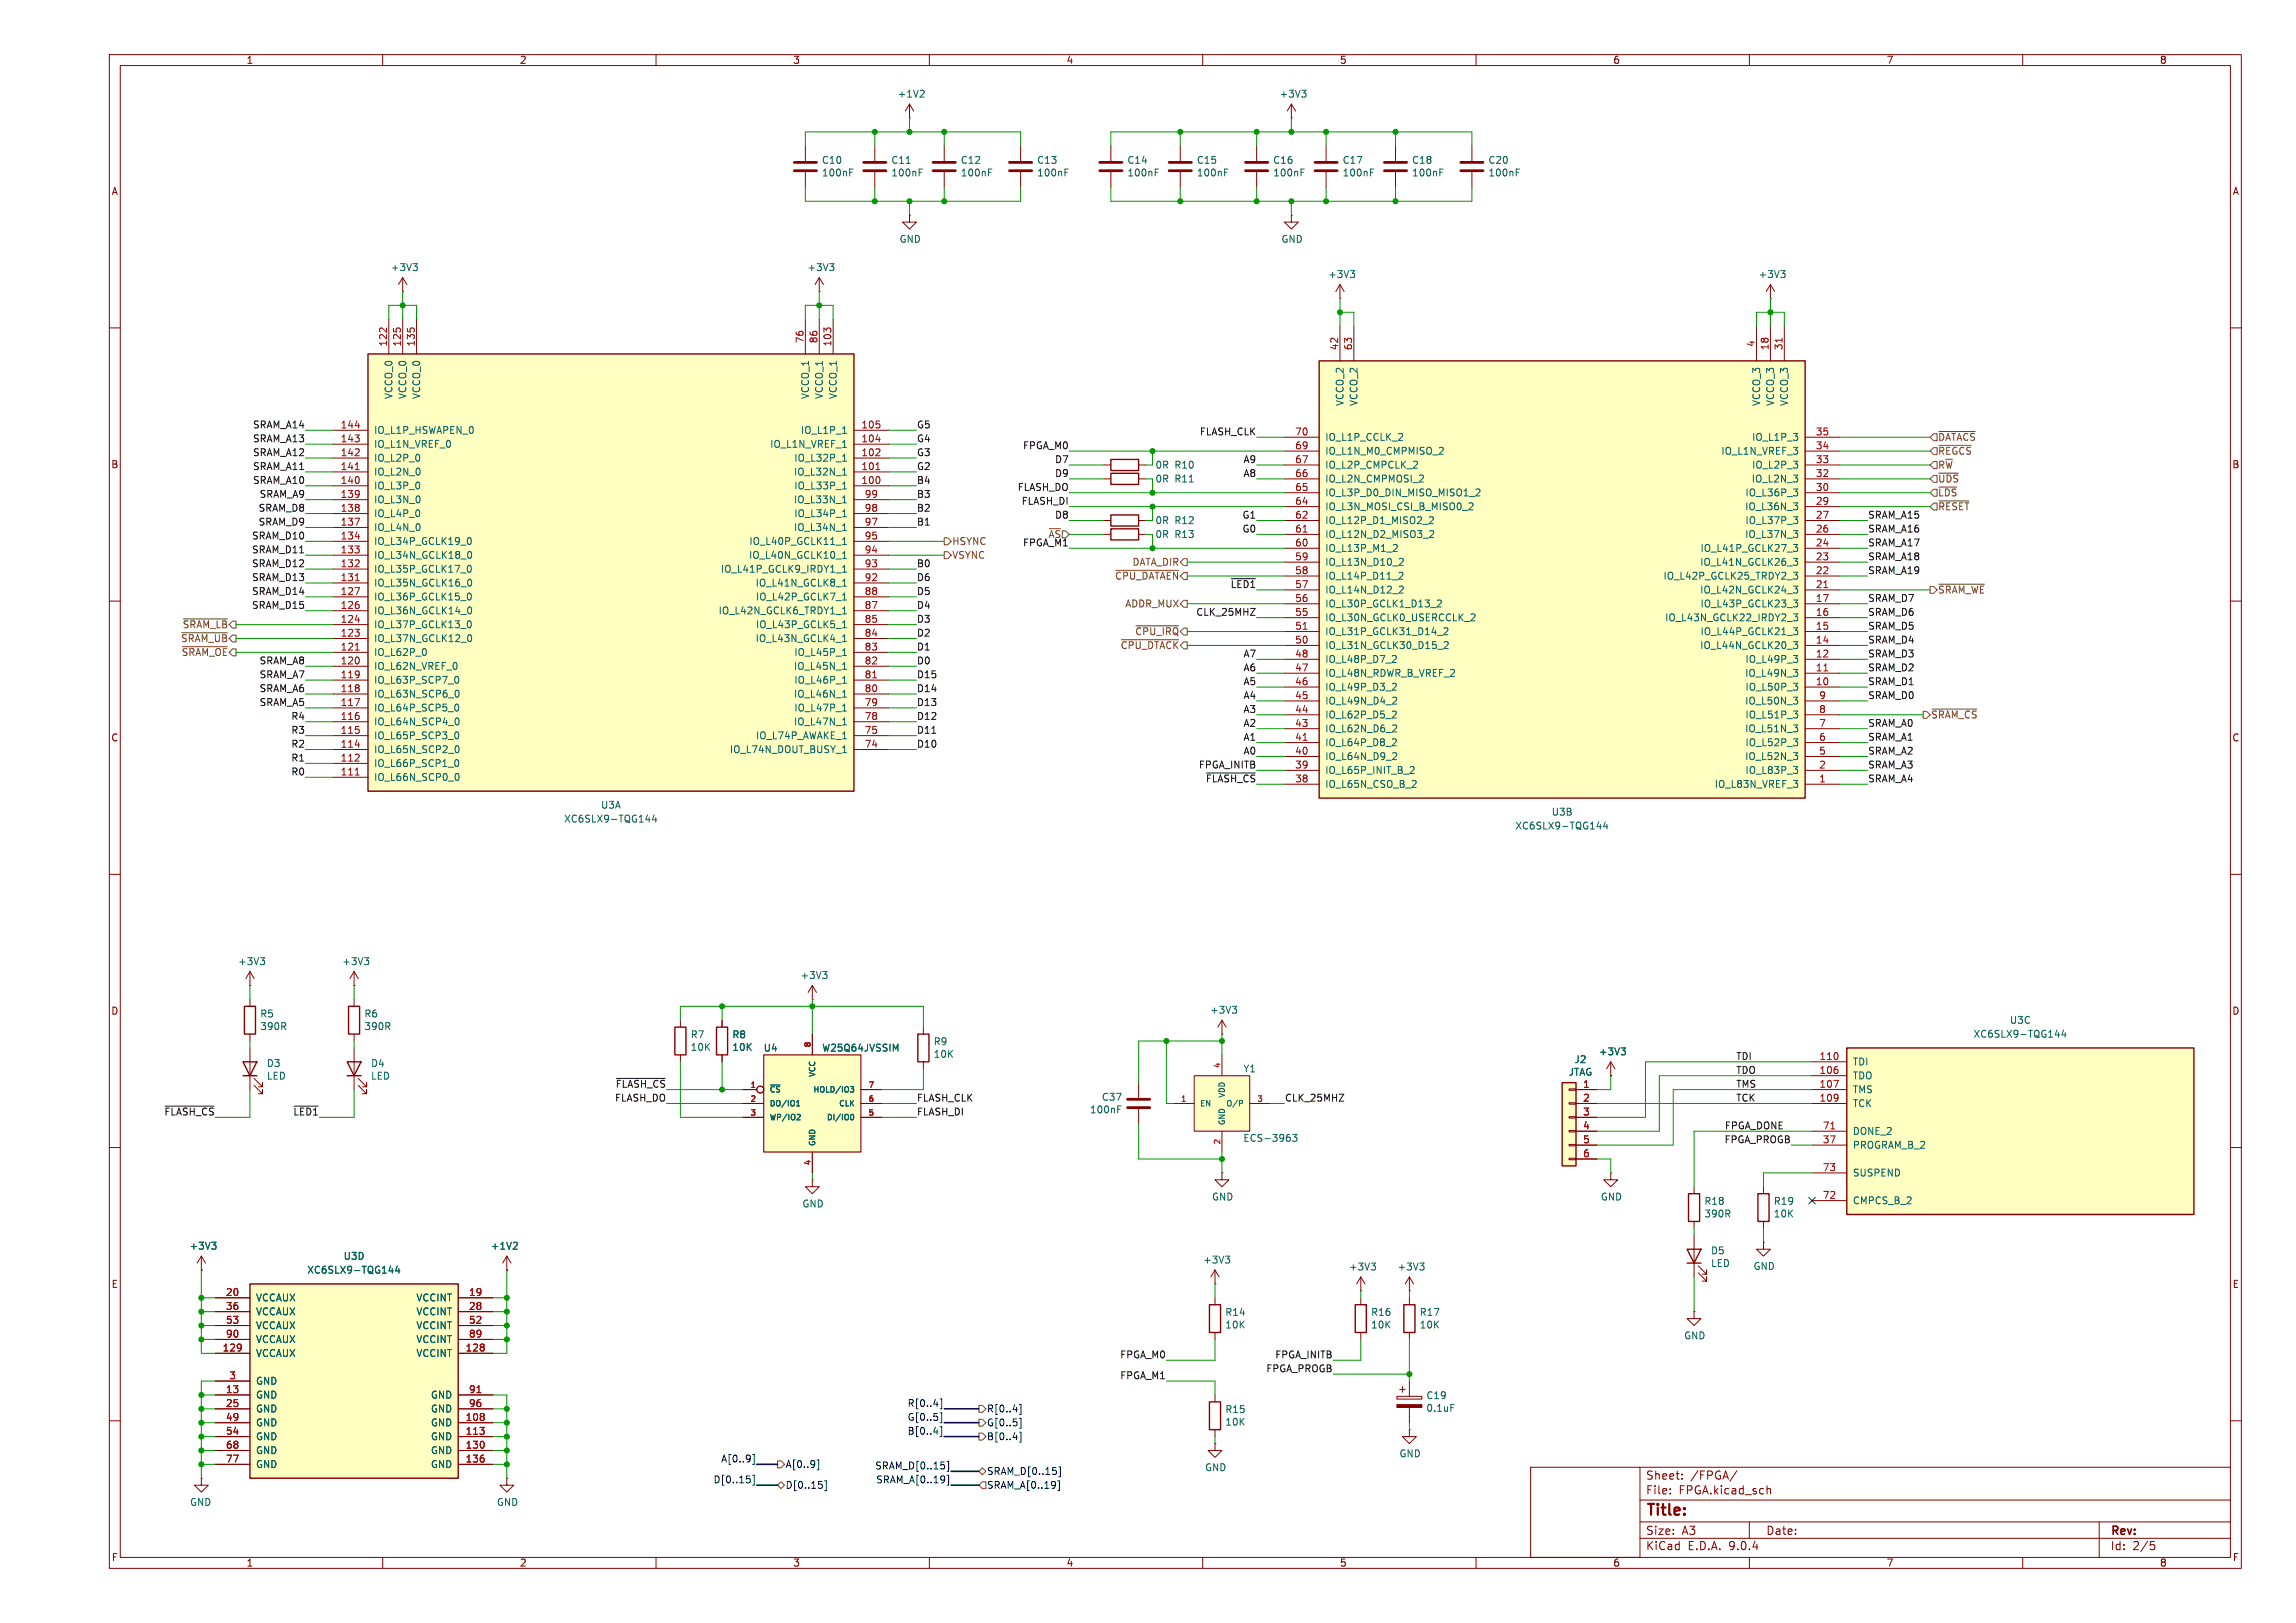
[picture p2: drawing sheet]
<svg xmlns="http://www.w3.org/2000/svg" width="420mm" height="297mm" viewBox="0 0 420 297" stroke-linecap="round" stroke-linejoin="round" font-family="sans-serif">
<defs><g id="words">
<text font-size="2.8" fill="#840000" x="301" y="277.9">Title:</text>
<g font-size="2.1" fill="#840000">
<text x="301" y="273.7">File:</text>
<text x="301" y="271">Sheet:</text>
<text x="307.1" y="273.7">FPGA.kicad_sch</text>
<text x="309.2" y="271">/FPGA/</text>
<text x="301" y="281.1">Size:</text>
<text x="307.6" y="281.1">A3</text>
<text x="323" y="281.1">Date:</text>
<text x="386" y="281.3">Rev:</text>
<text x="301" y="283.9">KiCad</text>
<text x="308.7" y="283.9">E.D.A.</text>
<text x="316.3" y="283.9">9.0.4</text>
<text x="386" y="283.9">Id:</text>
<text x="390.1" y="283.9">2/5</text>
</g>
<g font-size="1.8" fill="#840000">
<text x="45" y="11.9">1</text>
<text x="95" y="11.9">2</text>
<text x="145" y="11.9">3</text>
<text x="195" y="11.9">4</text>
<text x="245" y="11.9">5</text>
<text x="295" y="11.9">6</text>
<text x="345" y="11.9">7</text>
<text x="395" y="11.9">8</text>
<text x="20.3" y="35.9">A</text>
<text x="408.3" y="35.9">A</text>
<text x="20.3" y="85.9">B</text>
<text x="408.2" y="85.9">B</text>
<text x="20.3" y="135.9">C</text>
<text x="408.2" y="135.9">C</text>
<text x="20.3" y="185.9">D</text>
<text x="408.2" y="185.9">D</text>
<text x="20.3" y="235.9">E</text>
<text x="408.3" y="235.9">E</text>
<text x="20.3" y="285.9">F</text>
<text x="45" y="286.9">1</text>
<text x="95" y="286.9">2</text>
<text x="145" y="286.9">3</text>
<text x="195" y="286.9">4</text>
<text x="245" y="286.9">5</text>
<text x="295" y="286.9">6</text>
<text x="345" y="286.9">7</text>
<text x="395" y="286.9">8</text>
<text x="408.3" y="285.9">F</text>
</g>
<g font-size="1.8" fill="#006464">
<text x="164.1" y="18.1">+1V2</text>
<text x="234" y="18.1">+3V3</text>
<text x="150.3" y="32.5">100nF</text>
<text x="150.3" y="30.2">C10</text>
<text x="163" y="32.5">100nF</text>
<text x="163" y="30.2">C11</text>
<text x="175.7" y="32.5">100nF</text>
<text x="175.7" y="30.2">C12</text>
<text x="189.6" y="32.5">100nF</text>
<text x="189.6" y="30.2">C13</text>
<text x="206.1" y="32.5">100nF</text>
<text x="206.1" y="30.2">C14</text>
<text x="218.8" y="32.5">100nF</text>
<text x="218.8" y="30.2">C15</text>
<text x="232.8" y="32.5">100nF</text>
<text x="232.8" y="30.2">C16</text>
<text x="245.5" y="32.5">100nF</text>
<text x="245.5" y="30.2">C17</text>
<text x="258.2" y="32.5">100nF</text>
<text x="258.2" y="30.2">C18</text>
<text x="272.2" y="32.5">100nF</text>
<text x="272.2" y="30.2">C20</text>
<text x="164.5" y="44.6">GND</text>
<text x="234.3" y="44.6">GND</text>
<text x="71.4" y="49.8">+3V3</text>
<text x="147.6" y="49.8">+3V3</text>
<text x="242.8" y="51.1">+3V3</text>
<text x="321.6" y="51.1">+3V3</text>
<text x="72" y="73.1" transform="rotate(-90 72 73.1)">VCCO_0</text>
<text x="74.5" y="73.1" transform="rotate(-90 74.5 73.1)">VCCO_0</text>
<text x="77.1" y="73.1" transform="rotate(-90 77.1 73.1)">VCCO_0</text>
<text x="148.2" y="73.1" transform="rotate(-90 148.2 73.1)">VCCO_1</text>
<text x="150.7" y="73.1" transform="rotate(-90 150.7 73.1)">VCCO_1</text>
<text x="153.3" y="73.1" transform="rotate(-90 153.3 73.1)">VCCO_1</text>
<text x="246" y="74.4" transform="rotate(-90 246 74.4)">VCCO_2</text>
<text x="248.5" y="74.4" transform="rotate(-90 248.5 74.4)">VCCO_2</text>
<text x="322.2" y="74.4" transform="rotate(-90 322.2 74.4)">VCCO_3</text>
<text x="324.7" y="74.4" transform="rotate(-90 324.7 74.4)">VCCO_3</text>
<text x="327.3" y="74.4" transform="rotate(-90 327.3 74.4)">VCCO_3</text>
<text x="68.3" y="79.6">IO_L1P_HSWAPEN_0</text>
<text x="68.3" y="82.1">IO_L1N_VREF_0</text>
<text x="140.8" y="82.1">IO_L1N_VREF_1</text>
<text x="146.4" y="79.6">IO_L1P_1</text>
<text x="242.3" y="80.9">IO_L1P_CCLK_2</text>
<text x="242.3" y="83.4">IO_L1N_M0_CMPMISO_2</text>
<text x="314.8" y="83.4">IO_L1N_VREF_3</text>
<text x="320.4" y="80.9">IO_L1P_3</text>
<text x="68.3" y="84.7">IO_L2P_0</text>
<text x="68.3" y="87.2">IO_L2N_0</text>
<text x="68.3" y="89.8">IO_L3P_0</text>
<text x="145.1" y="87.2">IO_L32N_1</text>
<text x="145.2" y="84.7">IO_L32P_1</text>
<text x="145.2" y="89.8">IO_L33P_1</text>
<text x="211.3" y="86">0R R10</text>
<text x="211.3" y="88.5">0R R11</text>
<text x="242.3" y="86">IO_L2P_CMPCLK_2</text>
<text x="242.3" y="88.5">IO_L2N_CMPMOSI_2</text>
<text x="320.3" y="88.5">IO_L2N_3</text>
<text x="320.4" y="86">IO_L2P_3</text>
<text x="68.3" y="92.3">IO_L3N_0</text>
<text x="68.3" y="94.8">IO_L4P_0</text>
<text x="145.1" y="92.3">IO_L33N_1</text>
<text x="145.2" y="94.8">IO_L34P_1</text>
<text x="242.3" y="91">IO_L3P_D0_DIN_MISO_MISO1_2</text>
<text x="242.3" y="93.6">IO_L3N_MOSI_CSI_B_MISO0_2</text>
<text x="319.1" y="93.6">IO_L36N_3</text>
<text x="319.2" y="91">IO_L36P_3</text>
<text x="68.3" y="97.4">IO_L4N_0</text>
<text x="68.3" y="99.9">IO_L34P_GCLK19_0</text>
<text x="137" y="99.9">IO_L40P_GCLK11_1</text>
<text x="145.1" y="97.4">IO_L34N_1</text>
<text x="211.3" y="98.7">0R R13</text>
<text x="211.3" y="96.1">0R R12</text>
<text x="242.3" y="96.1">IO_L12P_D1_MISO2_2</text>
<text x="242.3" y="98.7">IO_L12N_D2_MISO3_2</text>
<text x="242.3" y="101.2">IO_L13P_M1_2</text>
<text x="311" y="101.2">IO_L41P_GCLK27_3</text>
<text x="319.1" y="98.7">IO_L37N_3</text>
<text x="319.2" y="96.1">IO_L37P_3</text>
<text x="68.3" y="102.5">IO_L34N_GCLK18_0</text>
<text x="68.3" y="105">IO_L35P_GCLK17_0</text>
<text x="68.3" y="107.5">IO_L35N_GCLK16_0</text>
<text x="131.8" y="105">IO_L41P_GCLK9_IRDY1_1</text>
<text x="136.9" y="102.5">IO_L40N_GCLK10_1</text>
<text x="138.1" y="107.5">IO_L41N_GCLK8_1</text>
<text x="242.3" y="103.7">IO_L13N_D10_2</text>
<text x="242.3" y="106.3">IO_L14P_D11_2</text>
<text x="304.2" y="106.3">IO_L42P_GCLK25_TRDY2_3</text>
<text x="310.9" y="103.7">IO_L41N_GCLK26_3</text>
<text x="68.3" y="110.1">IO_L36P_GCLK15_0</text>
<text x="68.3" y="112.6">IO_L36N_GCLK14_0</text>
<text x="131.3" y="112.6">IO_L42N_GCLK6_TRDY1_1</text>
<text x="138.2" y="110.1">IO_L42P_GCLK7_1</text>
<text x="242.3" y="108.8">IO_L14N_D12_2</text>
<text x="242.3" y="111.4">IO_L30P_GCLK1_D13_2</text>
<text x="242.3" y="113.9">IO_L30N_GCLK0_USERCCLK_2</text>
<text x="304.5" y="113.9">IO_L43N_GCLK22_IRDY2_3</text>
<text x="310.9" y="108.8">IO_L42N_GCLK24_3</text>
<text x="311" y="111.4">IO_L43P_GCLK23_3</text>
<text x="68.3" y="115.2">IO_L37P_GCLK13_0</text>
<text x="68.3" y="117.7">IO_L37N_GCLK12_0</text>
<text x="138.1" y="117.7">IO_L43N_GCLK4_1</text>
<text x="138.2" y="115.2">IO_L43P_GCLK5_1</text>
<text x="242.3" y="116.4">IO_L31P_GCLK31_D14_2</text>
<text x="242.3" y="119">IO_L31N_GCLK30_D15_2</text>
<text x="310.9" y="119">IO_L44N_GCLK20_3</text>
<text x="311" y="116.4">IO_L44P_GCLK21_3</text>
<text x="68.3" y="120.2">IO_L62P_0</text>
<text x="68.3" y="122.8">IO_L62N_VREF_0</text>
<text x="68.3" y="125.3">IO_L63P_SCP7_0</text>
<text x="145.1" y="122.8">IO_L45N_1</text>
<text x="145.2" y="120.2">IO_L45P_1</text>
<text x="145.2" y="125.3">IO_L46P_1</text>
<text x="242.3" y="121.5">IO_L48P_D7_2</text>
<text x="242.3" y="124.1">IO_L48N_RDWR_B_VREF_2</text>
<text x="319.1" y="124.1">IO_L49N_3</text>
<text x="319.2" y="121.5">IO_L49P_3</text>
<text x="68.3" y="127.9">IO_L63N_SCP6_0</text>
<text x="68.3" y="130.4">IO_L64P_SCP5_0</text>
<text x="145.1" y="127.9">IO_L46N_1</text>
<text x="145.2" y="130.4">IO_L47P_1</text>
<text x="242.3" y="126.6">IO_L49P_D3_2</text>
<text x="242.3" y="129.1">IO_L49N_D4_2</text>
<text x="242.3" y="131.7">IO_L62P_D5_2</text>
<text x="319.1" y="129.1">IO_L50N_3</text>
<text x="319.2" y="126.6">IO_L50P_3</text>
<text x="319.2" y="131.7">IO_L51P_3</text>
<text x="68.3" y="132.9">IO_L64N_SCP4_0</text>
<text x="68.3" y="135.5">IO_L65P_SCP3_0</text>
<text x="138.2" y="135.5">IO_L74P_AWAKE_1</text>
<text x="145.1" y="132.9">IO_L47N_1</text>
<text x="242.3" y="134.2">IO_L62N_D6_2</text>
<text x="242.3" y="136.8">IO_L64P_D8_2</text>
<text x="319.1" y="134.2">IO_L51N_3</text>
<text x="319.2" y="136.8">IO_L52P_3</text>
<text x="68.3" y="138">IO_L65N_SCP2_0</text>
<text x="68.3" y="140.6">IO_L66P_SCP1_0</text>
<text x="68.3" y="143.1">IO_L66N_SCP0_0</text>
<text x="133.4" y="138">IO_L74N_DOUT_BUSY_1</text>
<text x="242.3" y="139.3">IO_L64N_D9_2</text>
<text x="242.3" y="141.8">IO_L65P_INIT_B_2</text>
<text x="319.1" y="139.3">IO_L52N_3</text>
<text x="319.2" y="141.8">IO_L83P_3</text>
<text x="109.8" y="148.2">U3A</text>
<text x="242.3" y="144.4">IO_L65N_CSO_B_2</text>
<text x="283.7" y="149.5">U3B</text>
<text x="313.6" y="144.4">IO_L83N_VREF_3</text>
<text x="103.1" y="150.7">XC6SLX9-TQG144</text>
<text x="277.1" y="152">XC6SLX9-TQG144</text>
<text x="43.5" y="176.8">+3V3</text>
<text x="62.5" y="176.8">+3V3</text>
<text x="146.3" y="179.3">+3V3</text>
<text x="221.3" y="185.7">+3V3</text>
<text x="47.5" y="186.4">R5</text>
<text x="47.5" y="188.7">390R</text>
<text x="66.6" y="186.4">R6</text>
<text x="66.6" y="188.7">390R</text>
<text x="126.2" y="190.2">R7</text>
<text x="133.9" y="190.2">R8</text>
<text x="170.7" y="191.5">R9</text>
<text x="360.9" y="190.1">XC6SLX9-TQG144</text>
<text x="367.6" y="187.6">U3C</text>
<text x="48.7" y="195.5">D3</text>
<text x="48.7" y="197.8">LED</text>
<text x="67.8" y="195.5">D4</text>
<text x="67.8" y="197.8">LED</text>
<text x="126.2" y="192.5">10K</text>
<text x="133.9" y="192.5">10K</text>
<text x="139.6" y="192.6">U4</text>
<text x="150.3" y="192.6">W25Q64JVSSIM</text>
<text x="170.7" y="193.8">10K</text>
<text x="227.3" y="196.4">Y1</text>
<text x="286.9" y="197.1">JTAG</text>
<text x="287.9" y="194.7">J2</text>
<text x="292.4" y="193.3">+3V3</text>
<text x="338.8" y="195.2">TDI</text>
<text x="338.8" y="197.7">TDO</text>
<text x="199.3" y="203.9">100nF</text>
<text x="201.5" y="201.6">C37</text>
<text x="338.8" y="200.3">TMS</text>
<text x="338.8" y="202.8">TCK</text>
<text x="227.3" y="209.1">ECS-3963</text>
<text x="338.8" y="207.9">DONE_2</text>
<text x="338.8" y="210.4">PROGRAM_B_2</text>
<text x="338.8" y="215.5">SUSPEND</text>
<text x="146.7" y="221.2">GND</text>
<text x="221.6" y="219.9">GND</text>
<text x="292.7" y="219.9">GND</text>
<text x="311.7" y="220.7">R18</text>
<text x="324.4" y="220.7">R19</text>
<text x="338.8" y="220.6">CMPCS_B_2</text>
<text x="311.7" y="223">390R</text>
<text x="324.4" y="223">10K</text>
<text x="34.6" y="228.9">+3V3</text>
<text x="56.1" y="233.3">XC6SLX9-TQG144</text>
<text x="62.8" y="230.7">U3D</text>
<text x="89.7" y="228.9">+1V2</text>
<text x="220" y="231.4">+3V3</text>
<text x="246.7" y="232.7">+3V3</text>
<text x="255.5" y="232.7">+3V3</text>
<text x="312.9" y="229.7">D5</text>
<text x="312.9" y="232.1">LED</text>
<text x="320.7" y="232.6">GND</text>
<text x="46.7" y="238.4">VCCAUX</text>
<text x="76.1" y="238.4">VCCINT</text>
<text x="46.7" y="240.9">VCCAUX</text>
<text x="46.7" y="243.4">VCCAUX</text>
<text x="46.7" y="246">VCCAUX</text>
<text x="76.1" y="240.9">VCCINT</text>
<text x="76.1" y="243.4">VCCINT</text>
<text x="76.1" y="246">VCCINT</text>
<text x="224" y="241">R14</text>
<text x="224" y="243.3">10K</text>
<text x="250.7" y="241">R16</text>
<text x="250.7" y="243.3">10K</text>
<text x="259.6" y="241">R17</text>
<text x="259.6" y="243.3">10K</text>
<text x="308" y="245.3">GND</text>
<text x="46.7" y="248.5">VCCAUX</text>
<text x="76.1" y="248.5">VCCINT</text>
<text x="46.7" y="253.6">GND</text>
<text x="46.7" y="256.1">GND</text>
<text x="78.7" y="256.1">GND</text>
<text x="260.8" y="256.2">C19</text>
<text x="46.7" y="258.7">GND</text>
<text x="46.7" y="261.2">GND</text>
<text x="46.7" y="263.8">GND</text>
<text x="78.7" y="258.7">GND</text>
<text x="78.7" y="261.2">GND</text>
<text x="78.7" y="263.8">GND</text>
<text x="224" y="258.8">R15</text>
<text x="224" y="261.1">10K</text>
<text x="260.8" y="258.5">0.1uF</text>
<text x="46.7" y="266.3">GND</text>
<text x="46.7" y="268.8">GND</text>
<text x="78.7" y="266.3">GND</text>
<text x="78.7" y="268.8">GND</text>
<text x="220.3" y="269.4">GND</text>
<text x="255.9" y="266.9">GND</text>
<text x="34.7" y="275.8">GND</text>
<text x="90.8" y="275.8">GND</text>
</g>
<g font-size="1.8" fill="#a90000">
<text x="70.9" y="63.5" transform="rotate(-90 70.9 63.5)">122</text>
<text x="73.4" y="63.5" transform="rotate(-90 73.4 63.5)">125</text>
<text x="75.9" y="63.5" transform="rotate(-90 75.9 63.5)">135</text>
<text x="147.1" y="62.9" transform="rotate(-90 147.1 62.9)">76</text>
<text x="149.6" y="62.9" transform="rotate(-90 149.6 62.9)">86</text>
<text x="152.1" y="63.5" transform="rotate(-90 152.1 63.5)">103</text>
<text x="244.9" y="64.2" transform="rotate(-90 244.9 64.2)">42</text>
<text x="247.4" y="64.2" transform="rotate(-90 247.4 64.2)">63</text>
<text x="321.1" y="63.6" transform="rotate(-90 321.1 63.6)">4</text>
<text x="323.6" y="64.2" transform="rotate(-90 323.6 64.2)">18</text>
<text x="326.1" y="64.2" transform="rotate(-90 326.1 64.2)">31</text>
<text x="62.2" y="78.5">144</text>
<text x="62.2" y="81">143</text>
<text x="62.2" y="83.6">142</text>
<text x="157.5" y="78.5">105</text>
<text x="157.5" y="81">104</text>
<text x="157.5" y="83.6">102</text>
<text x="236.8" y="79.8">70</text>
<text x="236.8" y="82.3">69</text>
<text x="332.1" y="79.8">35</text>
<text x="332.1" y="82.3">34</text>
<text x="62.2" y="86.1">141</text>
<text x="62.2" y="88.6">140</text>
<text x="157.5" y="86.1">101</text>
<text x="157.5" y="88.6">100</text>
<text x="236.8" y="84.8">67</text>
<text x="236.8" y="87.4">66</text>
<text x="236.8" y="89.9">65</text>
<text x="332.1" y="84.8">33</text>
<text x="332.1" y="87.4">32</text>
<text x="332.1" y="89.9">30</text>
<text x="62.2" y="91.2">139</text>
<text x="62.2" y="93.7">138</text>
<text x="158.1" y="91.2">99</text>
<text x="158.1" y="93.7">98</text>
<text x="236.8" y="92.5">64</text>
<text x="236.8" y="95">62</text>
<text x="332.1" y="92.5">29</text>
<text x="332.1" y="95">27</text>
<text x="62.2" y="96.3">137</text>
<text x="62.2" y="98.8">134</text>
<text x="62.2" y="101.3">133</text>
<text x="158.1" y="96.3">97</text>
<text x="158.1" y="98.8">95</text>
<text x="158.1" y="101.3">94</text>
<text x="236.8" y="97.5">61</text>
<text x="236.8" y="100.1">60</text>
<text x="332.1" y="97.5">26</text>
<text x="332.1" y="100.1">24</text>
<text x="62.2" y="103.9">132</text>
<text x="62.2" y="106.4">131</text>
<text x="158.1" y="103.9">93</text>
<text x="158.1" y="106.4">92</text>
<text x="236.8" y="102.6">59</text>
<text x="236.8" y="105.2">58</text>
<text x="236.8" y="107.7">57</text>
<text x="332.1" y="102.6">23</text>
<text x="332.1" y="105.2">22</text>
<text x="332.1" y="107.7">21</text>
<text x="62.2" y="109">127</text>
<text x="62.2" y="111.5">126</text>
<text x="158.1" y="109">88</text>
<text x="158.1" y="111.5">87</text>
<text x="236.8" y="110.2">56</text>
<text x="236.8" y="112.8">55</text>
<text x="332.1" y="110.2">17</text>
<text x="332.1" y="112.8">16</text>
<text x="62.2" y="114">124</text>
<text x="62.2" y="116.6">123</text>
<text x="62.2" y="119.1">121</text>
<text x="158.1" y="114">85</text>
<text x="158.1" y="116.6">84</text>
<text x="158.1" y="119.1">83</text>
<text x="236.8" y="115.3">51</text>
<text x="236.8" y="117.9">50</text>
<text x="332.1" y="115.3">15</text>
<text x="332.1" y="117.9">14</text>
<text x="62.2" y="121.7">120</text>
<text x="62.2" y="124.2">119</text>
<text x="158.1" y="121.7">82</text>
<text x="158.1" y="124.2">81</text>
<text x="236.8" y="120.4">48</text>
<text x="236.8" y="122.9">47</text>
<text x="236.8" y="125.5">46</text>
<text x="332.1" y="120.4">12</text>
<text x="332.1" y="122.9">11</text>
<text x="332.1" y="125.5">10</text>
<text x="62.2" y="126.7">118</text>
<text x="62.2" y="129.3">117</text>
<text x="62.2" y="131.8">116</text>
<text x="158.1" y="126.7">80</text>
<text x="158.1" y="129.3">79</text>
<text x="158.1" y="131.8">78</text>
<text x="236.8" y="128">45</text>
<text x="236.8" y="130.6">44</text>
<text x="332.7" y="128">9</text>
<text x="332.7" y="130.6">8</text>
<text x="62.2" y="134.4">115</text>
<text x="62.2" y="136.9">114</text>
<text x="158.1" y="134.4">75</text>
<text x="158.1" y="136.9">74</text>
<text x="236.8" y="133.1">43</text>
<text x="236.8" y="135.6">41</text>
<text x="332.7" y="133.1">7</text>
<text x="332.7" y="135.6">6</text>
<text x="62.2" y="139.4">112</text>
<text x="62.2" y="142">111</text>
<text x="236.8" y="138.2">40</text>
<text x="236.8" y="140.7">39</text>
<text x="236.8" y="143.3">38</text>
<text x="332.7" y="138.2">5</text>
<text x="332.7" y="140.7">2</text>
<text x="332.7" y="143.3">1</text>
<text x="332.7" y="194.1">110</text>
<text x="332.7" y="196.6">106</text>
<text x="289.5" y="199.1">1</text>
<text x="289.5" y="201.7">2</text>
<text x="332.7" y="199.1">107</text>
<text x="332.7" y="201.7">109</text>
<text x="289.5" y="204.2">3</text>
<text x="289.5" y="206.8">4</text>
<text x="289.5" y="209.3">5</text>
<text x="333.3" y="206.8">71</text>
<text x="333.3" y="209.3">37</text>
<text x="289.5" y="211.8">6</text>
<text x="333.3" y="214.4">73</text>
<text x="333.3" y="219.5">72</text>
<text x="41.2" y="237.2">20</text>
<text x="41.2" y="239.8">36</text>
<text x="85.7" y="237.2">19</text>
<text x="85.7" y="239.8">28</text>
<text x="41.2" y="242.3">53</text>
<text x="41.2" y="244.9">90</text>
<text x="85.7" y="242.3">52</text>
<text x="85.7" y="244.9">89</text>
<text x="40.6" y="247.4">129</text>
<text x="85.1" y="247.4">128</text>
<text x="41.2" y="255">13</text>
<text x="41.2" y="257.6">25</text>
<text x="41.8" y="252.5">3</text>
<text x="85.7" y="255">91</text>
<text x="85.7" y="257.6">96</text>
<text x="41.2" y="260.1">49</text>
<text x="41.2" y="262.6">54</text>
<text x="85.1" y="260.1">108</text>
<text x="85.1" y="262.6">113</text>
<text x="41.2" y="265.2">68</text>
<text x="41.2" y="267.7">77</text>
<text x="85.1" y="265.2">130</text>
<text x="85.1" y="267.7">136</text>
</g>
<g font-size="1.8" fill="#0f0f0f">
<text x="46.2" y="83.6">SRAM_A12</text>
<text x="46.2" y="81">SRAM_A13</text>
<text x="46.2" y="78.5">SRAM_A14</text>
<text x="167.6" y="81">G4</text>
<text x="167.6" y="83.6">G3</text>
<text x="167.6" y="78.5">G5</text>
<text x="187" y="82.3">FPGA_M0</text>
<text x="219.4" y="79.7">FLASH_CLK</text>
<text x="46.2" y="86.1">SRAM_A11</text>
<text x="46.2" y="88.6">SRAM_A10</text>
<text x="167.6" y="88.6">B4</text>
<text x="167.6" y="86.1">G2</text>
<text x="186.1" y="89.9">FLASH_DO</text>
<text x="192.9" y="87.4">D9</text>
<text x="192.9" y="84.8">D7</text>
<text x="227.4" y="87.4">A8</text>
<text x="227.4" y="84.8">A9</text>
<text x="47.2" y="93.7">SRAM_D8</text>
<text x="47.4" y="91.2">SRAM_A9</text>
<text x="167.6" y="93.7">B2</text>
<text x="167.6" y="91.2">B3</text>
<text x="186.8" y="92.4">FLASH_DI</text>
<text x="192.9" y="95">D8</text>
<text x="227.2" y="95">G1</text>
<text x="341.6" y="95">SRAM_A15</text>
<text x="46" y="101.3">SRAM_D11</text>
<text x="46" y="98.8">SRAM_D10</text>
<text x="47.2" y="96.3">SRAM_D9</text>
<text x="167.6" y="96.3">B1</text>
<text x="187" y="100.1">FPGA_M1</text>
<text x="191.7" y="98.7">~{AS}</text>
<text x="227.2" y="97.5">G0</text>
<text x="341.6" y="100.1">SRAM_A17</text>
<text x="341.6" y="97.5">SRAM_A16</text>
<text x="46" y="106.4">SRAM_D13</text>
<text x="46" y="103.9">SRAM_D12</text>
<text x="167.6" y="106.4">D6</text>
<text x="167.6" y="103.9">B0</text>
<text x="225" y="107.7">~{LED1}</text>
<text x="341.6" y="102.6">SRAM_A18</text>
<text x="341.6" y="105.1">SRAM_A19</text>
<text x="46" y="109">SRAM_D14</text>
<text x="46" y="111.5">SRAM_D15</text>
<text x="167.6" y="109">D5</text>
<text x="167.6" y="111.5">D4</text>
<text x="218.7" y="112.8">CLK_25MHZ</text>
<text x="341.6" y="112.8">SRAM_D6</text>
<text x="341.6" y="110.2">SRAM_D7</text>
<text x="167.6" y="119.1">D1</text>
<text x="167.6" y="116.6">D2</text>
<text x="167.6" y="114">D3</text>
<text x="341.6" y="115.3">SRAM_D5</text>
<text x="341.6" y="117.8">SRAM_D4</text>
<text x="47.4" y="121.7">SRAM_A8</text>
<text x="47.4" y="124.2">SRAM_A7</text>
<text x="167.6" y="124.2">D15</text>
<text x="167.6" y="121.7">D0</text>
<text x="227.4" y="122.9">A6</text>
<text x="227.4" y="120.4">A7</text>
<text x="227.4" y="125.5">A5</text>
<text x="341.6" y="120.4">SRAM_D3</text>
<text x="341.6" y="122.9">SRAM_D2</text>
<text x="341.6" y="125.5">SRAM_D1</text>
<text x="47.4" y="129.3">SRAM_A5</text>
<text x="47.4" y="126.7">SRAM_A6</text>
<text x="53.2" y="131.8">R4</text>
<text x="167.6" y="126.7">D14</text>
<text x="167.6" y="129.3">D13</text>
<text x="167.6" y="131.8">D12</text>
<text x="227.4" y="130.5">A3</text>
<text x="227.4" y="128">A4</text>
<text x="341.6" y="128">SRAM_D0</text>
<text x="53.2" y="136.9">R2</text>
<text x="53.2" y="134.4">R3</text>
<text x="167.6" y="134.4">D11</text>
<text x="167.6" y="136.9">D10</text>
<text x="227.4" y="133.1">A2</text>
<text x="227.4" y="135.6">A1</text>
<text x="341.6" y="135.6">SRAM_A1</text>
<text x="341.6" y="133.1">SRAM_A0</text>
<text x="53.2" y="139.4">R1</text>
<text x="53.2" y="142">R0</text>
<text x="219.2" y="140.7">FPGA_INITB</text>
<text x="220.5" y="143.2">~{FLASH_CS}</text>
<text x="227.4" y="138.2">A0</text>
<text x="341.6" y="140.7">SRAM_A3</text>
<text x="341.6" y="138.2">SRAM_A2</text>
<text x="341.6" y="143.2">SRAM_A4</text>
<text x="317.5" y="196.6">TDO</text>
<text x="317.5" y="194">TDI</text>
<text x="112.4" y="201.7">FLASH_DO</text>
<text x="112.5" y="199.1">~{FLASH_CS}</text>
<text x="167.6" y="201.7">FLASH_CLK</text>
<text x="234.9" y="201.7">CLK_25MHZ</text>
<text x="317.5" y="199.1">TMS</text>
<text x="317.5" y="201.7">TCK</text>
<text x="30" y="204.2">~{FLASH_CS}</text>
<text x="53.6" y="204.2">~{LED1}</text>
<text x="167.6" y="204.2">FLASH_DI</text>
<text x="315.4" y="209.3">FPGA_PROGB</text>
<text x="315.4" y="206.7">FPGA_DONE</text>
<text x="204.8" y="248.7">FPGA_M0</text>
<text x="231.5" y="251.2">FPGA_PROGB</text>
<text x="233.2" y="248.7">FPGA_INITB</text>
<text x="204.8" y="252.5">FPGA_M1</text>
</g>
<g font-size="1.8" fill="#725600">
<text x="354.4" y="83.4">~{REGCS}</text>
<text x="354.4" y="80.9">~{DATACS}</text>
<text x="354.4" y="88.5">~{UDS}</text>
<text x="354.4" y="86">R~{W}</text>
<text x="354.4" y="91">~{LDS}</text>
<text x="354.4" y="93.6">~{RESET}</text>
<text x="174.1" y="99.9">HSYNC</text>
<text x="174.1" y="102.5">VSYNC</text>
<text x="203.9" y="106.3">~{CPU_DATAEN}</text>
<text x="207.1" y="103.7">DATA_DIR</text>
<text x="205.7" y="111.4">ADDR_MUX</text>
<text x="354.4" y="108.8">~{SRAM_WE}</text>
<text x="33" y="117.7">~{SRAM_UB}</text>
<text x="33.3" y="115.2">~{SRAM_LB}</text>
<text x="204.9" y="119">~{CPU_DTACK}</text>
<text x="207.6" y="116.4">~{CPU_IRQ}</text>
<text x="33.1" y="120.2">~{SRAM_OE}</text>
<text x="353.2" y="131.7">~{SRAM_CS}</text>
</g>
<g font-size="1.8" fill="#000084">
<text x="165.9" y="257.5">R[0..4]</text>
<text x="165.9" y="260.1">G[0..5]</text>
<text x="165.9" y="262.6">B[0..4]</text>
<text x="180.4" y="263.8">B[0..4]</text>
<text x="180.4" y="258.7">R[0..4]</text>
<text x="180.4" y="261.2">G[0..5]</text>
<text x="131.8" y="267.7">A[0..9]</text>
<text x="143.6" y="268.8">A[0..9]</text>
<text x="160" y="269">SRAM_D[0..15]</text>
<text x="130.4" y="271.5">D[0..15]</text>
<text x="143.6" y="272.6">D[0..15]</text>
<text x="160.2" y="271.5">SRAM_A[0..19]</text>
<text x="180.4" y="272.6">SRAM_A[0..19]</text>
<text x="180.4" y="270.1">SRAM_D[0..15]</text>
</g>
<g font-size="1.4" fill="#a90000">
<text x="148.3" y="191.7" transform="rotate(-90 148.3 191.7)">8</text>
<text x="223.3" y="195.6" transform="rotate(-90 223.3 195.6)">4</text>
<text x="137.2" y="199.1">1</text>
<text x="137.2" y="201.7">2</text>
<text x="158.8" y="199.1">7</text>
<text x="158.8" y="201.7">6</text>
<text x="215.9" y="201.7">1</text>
<text x="229.9" y="201.7">3</text>
<text x="137.2" y="204.2">3</text>
<text x="158.8" y="204.2">5</text>
<text x="223.3" y="209.5" transform="rotate(-90 223.3 209.5)">2</text>
<text x="148.3" y="213.3" transform="rotate(-90 148.3 213.3)">4</text>
</g>
<g font-size="1.4" fill="#006464">
<text x="149.3" y="197.2" transform="rotate(-90 149.3 197.2)">VCC</text>
<text x="140.7" y="200.1">~{CS}</text>
<text x="140.7" y="202.7">DO/IO1</text>
<text x="148.7" y="200.1">HOLD/IO3</text>
<text x="153.4" y="202.7">CLK</text>
<text x="219.5" y="202.7">EN</text>
<text x="224.2" y="202.7">O/P</text>
<text x="224.3" y="201" transform="rotate(-90 224.3 201)">VDD</text>
<text x="140.7" y="205.2">WP/IO2</text>
<text x="149.3" y="209.8" transform="rotate(-90 149.3 209.8)">GND</text>
<text x="151.1" y="205.2">DI/IO0</text>
<text x="224.3" y="206" transform="rotate(-90 224.3 206)">GND</text>
</g>
</g></defs>
<g fill="none" stroke="#840000" stroke-width=".18">
<path d="M20 10h390v277h-390zM22 12h386v273h-386zM70 10v2M120 10v2M170 10v2M220 10v2M270 10v2M320 10v2M370 10v2M255.3 26.7v2.8M255.3 31.5v2.8M269.2 26.7v2.8"/>
<path d="M269.2 31.5v2.8M245.1 54.6h.1M245.1 52.1l-.8 1.2M245.1 52.1l.8 1.2M245.1 52.1v2.5M20 60h2M408 60h2M20 110h2M408 110h2M20 160h2M408 160h2M45.7 182.9v1.3"/>
<path d="M45.7 189.2v1.3M45.7 191.8v7.6M46.5 198.6l1.5 1.6v-.8v.8h-.8M46.5 197.4l1.5 1.5v-.8v.8h-.8M208.3 198.1v2.8M223.5 189.2h.1M223.5 186.7l-.7 1.3M223.5 186.7l.8 1.3M223.5 186.7v2.5M20 210h2M208.3 202.9v2.8M408 210h2"/>
<path d="M36.8 232.4h.1M36.8 229.9l-.7 1.2M36.8 229.9l.8 1.2M36.8 229.9v2.5M222.2 234.9h.1M222.2 232.4v2.5M222.2 237.5v1.3M222.2 232.4l-.7 1.3M222.2 232.4l.8 1.3M322.6 227.3v1.3h1.2l-1.2 1.3-1.3-1.3h1.3M322.6 227.3h.1M222.2 243.8v1.3"/>
<path d="M255.5 255.5h4.6v.5h-4.6zM256 254.3h1M256.5 253.7v1.1M257.8 252.7v2.8M257.8 257.6v2.7M20 260h2M36.8 270.5v1.3h-1.2l1.2 1.2 1.3-1.2h-1.3M36.8 270.5h.1M257.8 261.6v1.3h1.3l-1.3 1.3-1.3-1.3h1.3M257.8 261.6h.1M280 268.5h20v16.5h-20zM300 278.5h108"/>
<path d="M300 274.5h108M300 268.5h108M305.5 273.2v.2M305.5 272.5v.1M307.7 270.5v.2M307.7 269.8v.1M317.7 269.1l-1.3 1.9M320 278.5v3M323.2 271.9v1.5M323.2 272.5l.2-.1 .4 .1 .1 .9M384 278.5v6.5M408 260h2"/>
<path d="M70 285v2M120 285v2M170 285v2M220 285v2M270 285v2M300 281.5h108M320 285v2M370 285v2M393.4 282.1h.7M393.5 282.7h.4l.3 .2-.2 .6-.5 .1"/>
</g>
<path d="M253.2 29.7h4.1M253.2 31.2h4.1M267.2 29.7h4.1M267.2 31.2h4.1M206.2 201.2h4.1M206.2 202.7h4.1" fill="none" stroke="#840000" stroke-width=".51"/>
<g fill="none" stroke="#006464" stroke-width=".18">
<path d="M263.4 31.5h.4M263.4 30.9h.6M277.4 31.5h.4M277.4 30.9h.6M247 49.5h.8l-.4 .5M247.5 50l.3 .3v.3l-.3 .2M225.4 184.1h.8l-.4 .5M226 184.6l.2 .3v.3l-.2 .2M204.5 203h.4M204.5 202.4h.6M38.7 227.3h.8l-.4 .5M39.3 227.8l.2 .3v.3l-.2 .2"/>
<path d="M224.1 229.9h.8l-.4 .4M224.7 230.3l.2 .3v.3l-.2 .2M265.4 257h.6"/>
</g>
<path d="M255.5 257h4.6v.6h-4.6z" fill="#840000" stroke="#840000" stroke-width=".18"/>
<path d="M44.4 194.3h2.6l-1.3 2.6zM44.4 196.9h2.6M44.7 184.2h2v5h-2zM221.2 238.8h2.1v5h-2.1z" fill="none" stroke="#840000" stroke-width=".25"/>
<path d="M218.4 196.9h10.2v10.1h-10.2z" fill="#ffffc2"/>
<g fill="none" stroke="#840000" stroke-width=".18">
<path d="M166.4 19.1l-.8 1.2M166.4 19.1l.7 1.2M166.4 19.1v2.5M147.3 26.7v2.8M147.3 31.5v2.8M160 26.7v2.8M160 31.5v2.8M166.4 39.4v1.2h1.2l-1.2 1.3-1.3-1.3h1.3M166.4 39.4h.1M166.4 21.6h.1M172.7 26.7v2.8M172.7 31.5v2.8"/>
<path d="M186.7 26.7v2.8M186.7 31.5v2.8M242.6 26.7v2.8M242.6 31.5v2.8M149.9 53.3h.1M149.9 50.8l-.8 1.3M149.9 50.8l.7 1.3M149.9 50.8v2.5M323.8 54.6h.1M323.8 52.1l-.7 1.2M323.8 52.1l.8 1.2M323.8 52.1v2.5"/>
<path d="M201.9 85.1h1.3M208.3 85.1h1.2M218.4 196.9h10.2v10.1h-10.2zM223.5 193v3.9M294.6 196.9h.1M294.6 194.3l-.7 1.3M294.6 194.3l.8 1.3M294.6 194.3v2.6M148.6 215.9v1.3h1.3l-1.3 1.2-1.3-1.2h1.3M148.6 215.9h.1M214.6 201.9h3.8M223.5 214.6v1.3h1.3l-1.3 1.3-1.3-1.3h1.3"/>
<path d="M223.5 214.6h.1M223.5 207v3.8M228.6 201.9h3.8M248.9 236.2h.1M248.9 233.7v2.5M248.9 237.5v1.3M248.9 233.7l-.7 1.2M248.9 233.7l.8 1.2M257.8 236.2h.1M257.8 233.7v2.5M257.8 237.5v1.3M257.8 233.7l-.8 1.2"/>
<path d="M257.8 233.7l.8 1.2M248.9 243.8v1.3M257.8 243.8v1.3"/>
</g>
<g fill="none" stroke="#006464" stroke-width=".18">
<path d="M168.8 16.5l.2 .2v.3l-.7 .8h.7M155.4 31.5h.5M155.4 30.9h.6M165.8 29.9h.7M168.1 31.5h.5M168.1 30.9h.6M180.8 31.5h.5M180.8 30.9h.6M194.8 31.5h.4M194.8 30.9h.6M250.7 31.5h.4M250.7 30.9h.6"/>
<path d="M151.8 48.3h.7l-.4 .4M152.3 48.7l.2 .3v.3l-.2 .2M325.7 49.5h.8l-.4 .5M326.3 50l.2 .3v.3l-.2 .2M296.5 191.8h.8l-.4 .4M297.1 192.2l.2 .3v.3l-.2 .2M226.7 201.4h.4l.2 .2-.1 .3h-.5M236.5 207.6h.7l-.4 .5 .4 .1v.5l-.2 .2-.5-.2M250.8 231.1h.8l-.4 .5M251.4 231.6l.2 .3v.3l-.2 .2M259.7 231.1h.8l-.4 .5M260.2 231.6l.3 .3v.3l-.3 .2"/>
</g>
<path d="M145.3 29.7h4.1M145.3 31.2h4.1M158 29.7h4.1M158 31.2h4.1M170.7 29.7h4.1M170.7 31.2h4.1M184.7 29.7h4M184.7 31.2h4M240.5 29.7h4.1M240.5 31.2h4.1" fill="none" stroke="#840000" stroke-width=".51"/>
<path d="M203.2 84.1h5.1v2h-5.1zM247.9 238.8h2v5h-2zM256.8 238.8h2v5h-2z" fill="none" stroke="#840000" stroke-width=".25"/>
<path d="M337.8 191.8h63.5v30.4h-63.5z" fill="#ffffc2"/>
<path d="M203.2 86.6h5.1v2h-5.1zM203.2 96.8h5.1v2h-5.1zM63.8 184.2h2v5h-2zM337.8 191.8h63.5v30.4h-63.5z" fill="none" stroke="#840000" stroke-width=".25"/>
<g fill="none" stroke="#840000" stroke-width=".18">
<path d="M201.9 87.6h1.3M201.9 97.8h1.3M208.3 87.6h1.2M208.3 97.8h1.2M64.8 182.9v1.3M64.8 189.2v1.3M331.5 194.3h6.3M331.5 196.9h6.3M331.5 199.4h6.3M331.5 201.9h6.3M331.5 207h6.3M331.5 209.6h6.3"/>
<path d="M331.5 214.6h6.3M331.5 219.7h6.3"/>
</g>
<path d="M335.4 197.7h.9l-.6 1.3M334.9 206.6h.7" fill="none" stroke="#a90000" stroke-width=".18"/>
<path d="M217.5 88.2h.8M376 189.4h.7M377.5 188.5l-.3 .9h.7M377.8 189v.8" fill="none" stroke="#006464" stroke-width=".18"/>
<path d="M241.3 66h88.9v80.1h-88.9z" fill="#ffffc2"/>
<path d="M241.3 66h88.9v80.1h-88.9zM203.2 94.2h5.1v2.1h-5.1zM63.5 194.3h2.5l-1.2 2.6zM63.5 196.9h2.5M308.9 218.4h2v5.1h-2zM321.6 218.4h2v5.1h-2zM308.6 228.6h2.5l-1.2 2.5zM308.6 231.1h2.5" fill="none" stroke="#840000" stroke-width=".25"/>
<g fill="none" stroke="#840000" stroke-width=".18">
<path d="M245.1 59.7v6.3M247.6 59.7v6.3M321.3 59.7v6.3M323.8 59.7v6.3M326.4 59.7v6.3M201.9 95.3h1.3M208.3 95.3h1.2M234.9 80h6.4M234.9 82.6h6.4M234.9 85.1h6.4M234.9 87.6h6.4M234.9 90.2h6.4"/>
<path d="M234.9 92.7h6.4M234.9 95.3h6.4M234.9 97.8h6.4M330.2 80h6.3M330.2 82.6h6.3M330.2 85.1h6.3M330.2 87.6h6.3M330.2 90.2h6.3M330.2 92.7h6.3M330.2 95.3h6.3M330.2 97.8h6.3M234.9 100.3h6.4"/>
<path d="M234.9 102.9h6.4M234.9 105.4h6.4M234.9 108h6.4M234.9 110.5h6.4M234.9 113h6.4M234.9 115.6h6.4M234.9 118.1h6.4M330.2 100.3h6.3M330.2 102.9h6.3M330.2 105.4h6.3M330.2 108h6.3M330.2 110.5h6.3"/>
<path d="M330.2 113h6.3M330.2 115.6h6.3M330.2 118.1h6.3M234.9 120.7h6.4M234.9 123.2h6.4M234.9 125.7h6.4M234.9 128.3h6.4M234.9 130.8h6.4M234.9 133.4h6.4M234.9 135.9h6.4M234.9 138.4h6.4M330.2 120.7h6.3"/>
<path d="M330.2 123.2h6.3M330.2 125.7h6.3M330.2 128.3h6.3M330.2 130.8h6.3M330.2 133.4h6.3M330.2 135.9h6.3M330.2 138.4h6.3M234.9 141h6.4M234.9 143.5h6.4M330.2 141h6.3M330.2 143.5h6.3M64.8 191.8v7.6"/>
<path d="M65.5 198.6l1.6 1.6v-.8v.8h-.8M65.5 197.4l1.6 1.5v-.8v.8h-.8M294.6 214.6v1.3h1.3l-1.3 1.3-1.2-1.3h1.2M294.6 214.6h.1M309.9 217.2v1.2M322.6 217.2v1.2M309.9 223.5v1.3M309.9 226.1v7.6M310.6 232.9l1.6 1.5v-.7v.7h-.8M310.6 231.6l1.6 1.6v-.8v.8h-.8M322.6 223.5v1.3M309.9 240v1.3h1.2l-1.2 1.3-1.3-1.3h1.3"/>
<path d="M309.9 240h.1"/>
</g>
<g fill="none" stroke="#006464" stroke-width=".18">
<path d="M256.5 79.4v.5M255.1 99.6l.4 .1 .1 .3-.8 .9h.8M255.8 80.6h.8M259 84.4l.3 .2-.1 .3-.7 .8h.8M259.6 88.2h.8M260.3 87.1v.4M261.5 94.6h.4l.3 .3-.8 .9h.8M261.6 97.2l.4-.1 .3 .4-.8 .9h.8M263.8 81.9l.2 .2-.1 .3-.7 .7h.8M268.9 92l.4 .1 .1 .3-.7 .9h.7M270.1 89.5h.4l.2 .3-.8 .9h.8M328.1 89.5h.7l-.4 .5"/>
<path d="M328.1 92h.7l-.4 .5M328.1 94.6h.7l-.4 .4M328.1 97.1h.7l-.4 .5M328.1 99.6h.7l-.4 .5 .4 .1v.6l-.2 .1-.5-.1M328.6 90l.2 .2v.3l-.2 .2M328.6 95l.2 .3v.3l-.2 .2M328.7 92.6l.1 .1-.1 .5M328.7 97.6l.1 .2-.1 .5M254.9 120h.4l.1 .3-.8 .9h.8M256 104.8l.4-.1 .2 .4-.8 .9h.8M256 102.2h.4l.3 .3-.8 .9h.8M256 107.3h.4l.3 .3-.8 .9h.8"/>
<path d="M262.9 109.9l.5-.1 .2 .4-.7 .9h.7M262.9 116.3h1M263 118.8h.9M264.1 115l.5-.1 .3 .3-.8 .9h.8M264.2 117.5l.5-.1 .2 .4-.8 .9h.8M269.3 112.3l.4 .1 .1 .3-.8 .9h.8M328.1 102.2h.7l-.4 .5 .4 .1v.4l-.2 .2h-.4M328.1 104.7h.7l-.4 .5 .4 .1v.4l-.2 .3h-.4M328.1 107.3h.7l-.4 .4 .4 .2v.4l-.2 .2h-.4M328.1 109.8h.7l-.4 .5 .4 .1v.5l-.2 .2-.5-.1M328.1 112.3h.7l-.4 .5 .4 .1v.6l-.2 .1-.5-.1M328.1 114.9h.7l-.4 .5 .4 .1v.5l-.2 .1h-.5"/>
<path d="M328.1 117.4h.7l-.4 .5 .4 .1v.4l-.2 .3h-.4M328.1 120h.7l-.4 .4M254.9 125l.4 .1 .1 .3-.8 .9h.8M254.9 130.1l.4 .1 .1 .3-.8 .9h.8M254.9 135.2l.4 .1 .1 .3-.8 .9h.8M254.9 127.6h.5l.1 .3-.8 .9h.8M254.9 132.7h.5l.1 .3-.8 .9h.8M254.9 137.7l.5 .1 .1 .3-.8 .9h.8M328.1 125h.7l-.4 .5M328.1 127.6h.7l-.4 .5M328.1 130.1h.7l-.4 .5M328.1 132.7h.7l-.4 .4"/>
<path d="M328.1 135.2h.7l-.4 .5M328.1 137.7h.7l-.4 .5M328.1 122.5h.7l-.4 .5M328.6 120.4l.2 .3v.3l-.2 .2M328.6 125.5l.2 .3v.3l-.2 .2M328.6 130.6l.2 .2v.3l-.2 .3M328.6 135.7l.2 .2v.3l-.2 .3M328.7 123l.1 .2-.1 .5M328.7 128.1l.1 .2-.1 .5M328.7 133.2l.1 .2-.1 .5M328.7 138.3l.1 .2-.1 .4M258.1 140.3h.5l.1 .3-.8 .9h.8"/>
<path d="M258.8 142.8l.2 .3v.3l-.7 .7h.7M292.1 151.3h.8M293.6 150.4l-.3 .9h.8M293.9 150.9v.8M328.1 140.3h.7l-.4 .5M328.6 140.8l.2 .2v.3l-.2 .2"/>
</g>
<path d="M326 61.9v.7M238.4 97.4h.7M238.4 115.2h.7M333.6 107.5h.7M238.4 135.5h.7M333.6 122.8h.7" fill="none" stroke="#a90000" stroke-width=".18"/>
<path d="M67.3 64.8h88.9v80h-88.9z" fill="#ffffc2"/>
<path d="M67.3 64.8h88.9v80h-88.9z" fill="none" stroke="#840000" stroke-width=".25"/>
<g fill="none" stroke="#840000" stroke-width=".18">
<path d="M236.2 19.1l-.7 1.2M236.2 19.1l.8 1.2M236.2 19.1v2.5M203.2 26.7v2.8M203.2 31.5v2.8M215.9 26.7v2.8M215.9 31.5v2.8M229.9 26.7v2.8M229.9 31.5v2.8M236.2 21.6h.1M236.2 39.4v1.2h1.3l-1.3 1.3-1.3-1.3h1.3M236.2 39.4h.1"/>
<path d="M71.1 58.4v6.4M73.7 53.3h.1M73.7 50.8v2.5M73.7 58.4v6.4M73.7 50.8l-.8 1.3M73.7 50.8l.7 1.3M76.2 58.4v6.4M147.3 58.4v6.4M149.9 58.4v6.4M152.4 58.4v6.4M61 78.7h6.3M156.2 78.7h6.4"/>
<path d="M61 81.3h6.3M61 83.8h6.3M61 86.4h6.3M61 88.9h6.3M61 91.4h6.3M61 94h6.3M61 96.5h6.3M61 99.1h6.3M156.2 81.3h6.4M156.2 83.8h6.4M156.2 86.4h6.4M156.2 88.9h6.4"/>
<path d="M156.2 91.4h6.4M156.2 94h6.4M156.2 96.5h6.4M156.2 99.1h6.4M61 101.6h6.3M61 104.1h6.3M61 106.7h6.3M61 109.2h6.3M61 111.8h6.3M61 114.3h6.3M61 116.8h6.3M61 119.4h6.3"/>
<path d="M156.2 101.6h6.4M156.2 104.1h6.4M156.2 106.7h6.4M156.2 109.2h6.4M156.2 111.8h6.4M156.2 114.3h6.4M156.2 116.8h6.4M156.2 119.4h6.4M61 121.9h6.3M61 124.5h6.3M61 127h6.3M61 129.5h6.3"/>
<path d="M61 132.1h6.3M61 134.6h6.3M61 137.2h6.3M61 139.7h6.3M156.2 121.9h6.4M156.2 124.5h6.4M156.2 127h6.4M156.2 129.5h6.4M156.2 132.1h6.4M156.2 134.6h6.4M156.2 137.2h6.4M61 142.2h6.3"/>
<path d="M92.7 232.4h.1M92.7 229.9l.8 1.2M92.7 229.9l-.8 1.2M92.7 229.9v2.5M92.7 270.5v1.3h1.3l-1.3 1.2-1.3-1.2h1.3M92.7 270.5h.1"/>
</g>
<g fill="none" stroke="#a90000" stroke-width=".18">
<path d="M65 77.9h.8M69.6 60.1h.4M70.7 60v.8M64.9 83.4h.8M64.9 94.8h.9l-.6 1.3M65 85.9h.7M65 98.2h.8M65.6 82.3v.4M160.2 83.4h.8M160.2 85.9h.8M160.2 80.4h.8M160.9 82.3v.4"/>
<path d="M64.9 103.7h.8M64.9 107.5h.9l-.6 1.3M65 106.3h.7M65 113.5h.8M65 119h.7M65.6 102.6v.4M64.9 127.9h.9l-.6 1.2M64.9 139.3h.8M65 136.3h.8M65.6 138.1v.5M159.6 124h.8M65 141.8h.7"/>
</g>
<g fill="none" stroke="#006464" stroke-width=".18">
<path d="M238.1 16.5h.8l-.4 .5M238.7 17l.2 .2v.3l-.2 .3M211.3 31.5h.4M211.3 30.9h.6M224 31.5h.4M224 30.9h.6M238 31.5h.4M238 30.9h.6M75.6 48.3h.7l-.4 .4M76.1 48.7l.2 .3v.3l-.2 .2M154.1 79.3h.8M85.5 98.6l.3-.2a.68 .68 0 0 1 .4 .6 .68 .68 0 0 1-.4 .6l-.3-.2"/>
<path d="M154.1 99.6h.8M154.1 81.9h.8M154.1 84.4h.8M154.1 98.7l.4-.3v1.2M154.1 86.9h.8M154.1 89.5h.8M154.1 92h.8M154.1 94.6h.8M154.1 97.1h.8M154.4 83.3l.1-.2v1.3M154.4 85.9l.1-.2v1.2M154.4 88.4l.1-.2v1.3"/>
<path d="M154.4 90.9l.1-.2v1.3M154.4 93.5l.1-.2v1.3M154.4 96l.1-.2v1.3M77.8 118.8l.2 .4-.2 .7M85.5 103.7l.3-.3a.68 .68 0 0 1 .4 .7 .68 .68 0 0 1-.4 .6l-.3-.2M85.5 108.8l.3-.3a.68 .68 0 0 1 .4 .7 .68 .68 0 0 1-.4 .6l-.3-.2M85.5 113.9l.3-.3a.68 .68 0 0 1 .4 .6 .68 .68 0 0 1-.4 .7l-.3-.3M85.7 101l.1-.1a.68 .68 0 0 1 .5 .6 .68 .68 0 0 1-.5 .7l-.1-.1M85.7 106.1l.1-.1a.68 .68 0 0 1 .5 .6 .68 .68 0 0 1-.5 .7l-.1-.2M85.7 111.2l.1-.1a.68 .68 0 0 1 .5 .6 .68 .68 0 0 1-.5 .6l-.1-.1M85.7 116.3l.1-.2a.68 .68 0 0 1 .5 .7 .68 .68 0 0 1-.5 .6l-.1-.1M154.1 102.2h.8"/>
<path d="M154.1 104.7h.8M154.1 107.3h.8M154.1 109.8h.8M154.1 112.3h.8M154.1 114.9h.8M154.1 117.4h.8M154.1 101.3l.4-.4v1.3M154.1 103.8l.4-.4v1.3M154.1 106.4l.4-.4v1.3M154.1 108.9l.4-.4v1.3M154.1 111.4l.4-.3v1.2M154.1 114l.4-.4v1.3"/>
<path d="M154.1 116.5l.4-.4v1.3M154.1 120h.8M154.4 118.9l.1-.2v1.3M83.4 123.8h.1a.68 .68 0 0 1 .4 .6 .68 .68 0 0 1-.4 .6h-.1M83.4 128.9l.1-.1a.68 .68 0 0 1 .4 .7 .68 .68 0 0 1-.4 .6h-.1M83.4 134l.1-.1a.68 .68 0 0 1 .4 .7 .68 .68 0 0 1-.4 .6l-.1-.1M83.4 139.1l.1-.1a.68 .68 0 0 1 .4 .6 .68 .68 0 0 1-.4 .7l-.1-.1M83.4 126.4l.1-.1a.68 .68 0 0 1 .5 .6 .68 .68 0 0 1-.5 .7l-.1-.1M83.4 131.5l.1-.1a.68 .68 0 0 1 .5 .6 .68 .68 0 0 1-.5 .7l-.1-.1M83.4 136.5h.1a.68 .68 0 0 1 .5 .6 .68 .68 0 0 1-.5 .6h-.1M154.1 125h.8M154.1 127.6h.8"/>
<path d="M154.1 130.1h.8M154.1 132.7h.8M154.1 135.2h.8M154.1 137.7h.8M154.1 122.5h.8M154.4 121.4l.1-.2v1.3M154.4 124l.1-.2v1.2M154.4 126.5l.1-.2v1.3M154.4 129l.1-.2v1.3M154.4 131.6l.1-.2v1.3M83.4 141.6l.1-.1a.68 .68 0 0 1 .5 .7 .68 .68 0 0 1-.5 .6h-.1M118.1 150h.8"/>
<path d="M119.7 149.1l-.4 .9h.8M120 149.6v.8M94.4 227.3l.2 .3v.3l-.8 .7h.8"/>
</g>
<path d="M201.2 29.7h4M201.2 31.2h4M213.9 29.7h4M213.9 31.2h4M227.8 29.7h4.1M227.8 31.2h4.1" fill="none" stroke="#840000" stroke-width=".51"/>
<path d="M285.7 198.1h2.6v15.3h-2.6z" fill="#ffffc2"/>
<path d="M167.9 189.2h2v5.1h-2zM285.7 198.1h2.6v15.3h-2.6z" fill="none" stroke="#840000" stroke-width=".25"/>
<g fill="none" stroke="#840000" stroke-width=".18">
<path d="M148.6 182.9h.1M148.6 180.3l-.8 1.3M148.6 180.3l.8 1.3M148.6 180.3v2.6M168.9 188v1.2M168.9 194.3v1.3M287 199.3h1.3v.2h-1.3zM288.3 199.4h3.8M287 201.8h1.3v.3h-1.3zM287 204.3h1.3v.3h-1.3zM287 206.9h1.3v.2h-1.3zM287 209.4h1.3v.3h-1.3z"/>
<path d="M287 212h1.3v.2h-1.3zM288.3 201.9h3.8M288.3 204.5h3.8M288.3 207h3.8M288.3 209.6h3.8M288.3 212.1h3.8"/>
</g>
<path d="M150.5 177.8h.8l-.5 .5M151 178.3l.3 .2v.3l-.3 .3" fill="none" stroke="#006464" stroke-width=".18"/>
<path d="M139.7 193h17.8v17.8h-17.8z" fill="#ffffc2"/>
<path d="M139.7 193h17.8v17.8h-17.8z" fill="none" stroke="#840000" stroke-width=".2"/>
<g fill="none" stroke="#840000" stroke-width=".18">
<path d="M124.5 186.7v1.3M124.5 193v1.3M132.1 186.7v1.3M132.1 193v1.3M135.9 199.4h2.5M148.6 189.2v3.8M157.5 199.4h3.8M135.9 201.9h3.8M135.9 204.5h3.8M148.6 210.8v3.8M157.5 201.9h3.8M157.5 204.5h3.8"/>
<circle cx="139.1" cy="199.4" r=".63"/>
</g>
<path d="M140.9 198.6h1.8M155.5 198.8h.7l-.4 .4 .3 .1 .1 .4-.2 .2h-.3M163.8 192l.5-.9v1.2M145.7 202.4h.6M145.7 201.7l.3-.3v1M145.9 203.9l.4 .1 .1 .2-.6 .7h.6M155.6 204.1l.2-.2a.54 .54 0 0 1 .4 .5 .54 .54 0 0 1-.4 .5l-.2-.2" fill="none" stroke="#006464" stroke-width=".18"/>
<path d="M123.4 188h2.1v5h-2.1zM131.1 188h2v5h-2z" fill="none" stroke="#840000" stroke-width=".25"/>
<path d="M45.7 234.9h38.1v35.6h-38.1z" fill="#ffffc2"/>
<path d="M45.7 234.9h38.1v35.6h-38.1zM221.2 256.5h2.1v5.1h-2.1z" fill="none" stroke="#840000" stroke-width=".25"/>
<g fill="none" stroke="#840000" stroke-width=".18">
<path d="M45.7 177.8l-.7 1.3M45.7 177.8l.8 1.3M45.7 177.8v2.5M64.8 177.8l-.8 1.3M64.8 177.8l.7 1.3M64.8 177.8v2.5M45.7 180.3h.1M64.8 180.3h.1M132.1 186.7v1.3M132.1 193v1.3M135.9 199.4h2.5M148.6 189.2v3.8"/>
<path d="M157.5 199.4h3.8M288.3 199.4h3.8M294.6 196.9h.1M135.9 201.9h3.8M135.9 204.5h3.8M148.6 210.8v3.8M157.5 201.9h3.8M157.5 204.5h3.8M288.3 201.9h3.8M288.3 204.5h3.8M288.3 207h3.8M288.3 209.6h3.8"/>
<path d="M288.3 212.1h3.8M36.8 232.4h.1M39.4 237.5h6.3M83.8 237.5h6.4M92.7 232.4h.1M39.4 240h6.3M39.4 242.6h6.3M39.4 245.1h6.3M39.4 247.6h6.3M39.4 252.7h6.3M39.4 255.3h6.3M39.4 257.8h6.3"/>
<path d="M83.8 240h6.4M83.8 242.6h6.4M83.8 245.1h6.4M83.8 247.6h6.4M83.8 255.3h6.4M83.8 257.8h6.4M222.2 255.3v1.2M39.4 260.3h6.3M39.4 262.9h6.3M39.4 265.4h6.3M39.4 268h6.3M83.8 260.3h6.4"/>
<path d="M83.8 262.9h6.4M83.8 265.4h6.4M83.8 268h6.4M222.2 264.2v1.2h1.3l-1.3 1.3-1.2-1.3h1.2M222.2 264.2h.1M222.2 261.6v1.3"/>
<circle cx="139.1" cy="199.4" r=".63"/>
</g>
<path d="M87.2 254.9h.8" fill="none" stroke="#a90000" stroke-width=".18"/>
<g fill="none" stroke="#006464" stroke-width=".18">
<path d="M47.6 175.3h.8l-.4 .4M48.2 175.7l.2 .3v.3l-.2 .2M66.7 175.3h.7l-.4 .4M67.2 175.7l.2 .3v.3l-.2 .2M140.9 198.6h1.8M155.5 198.8h.7l-.4 .4 .3 .1 .1 .4-.2 .2h-.3M163.8 192l.5-.9v1.2M296.5 191.8h.8l-.4 .4M297.1 192.2l.2 .3v.3l-.2 .2M145.7 202.4h.6M145.7 201.7l.3-.3v1M145.9 203.9l.4 .1 .1 .2-.6 .7h.6"/>
<path d="M155.6 204.1l.2-.2a.54 .54 0 0 1 .4 .5 .54 .54 0 0 1-.4 .5l-.2-.2M38.7 227.3h.8l-.4 .5M39.3 227.8l.2 .3v.3l-.2 .2M71.2 232.6h.7M72.7 231.7l-.3 .9h.7M73 232.1v.9M94.4 227.3l.2 .3v.3l-.8 .7h.8"/>
</g>
<g fill="none" stroke="#000084" stroke-width=".18">
<path d="M330.9 219.1l1.2 1.2M332.1 219.1l-1.2 1.2M172 256h.3v1.8h-.3M172 258.5h.3v1.8h-.3M186.5 257h.3v1.8h-.3M186.5 259.5h.3v1.9h-.3M136.6 270.1h.6M137.1 270.6l.1 .2-.1 .5M137.7 270h.3v1.8h-.3M137.7 266.2h.3v1.8h-.3M149.5 267.2h.3v1.8h-.3M149.8 271.1h.6"/>
<path d="M150.3 271.6l.1 .2-.1 .5M150.8 271h.4v1.8h-.4M170.8 262h.8M172 261.1h.3v1.8h-.3M172.7 268.2v.5M173.2 267.4h.3v1.8h-.3M173.2 270h.3v1.8h-.3M185.3 263h.8M186.5 262.1h.3v1.8h-.3M193.2 269.2v.5M193.5 271h.3v1.8h-.3M193.7 268.4h.3v1.8h-.3"/>
</g>
<g fill="none" stroke="#725600" stroke-width=".18">
<path d="M353.7 79.4h.6v1.2h-.6l-.6-.6zM354.7 79h6.6M172.7 98.4h.7l.6 .7-.6 .6h-.7zM353.7 81.9h.6v1.3h-.6l-.6-.6zM353.7 89.5h.6v1.3h-.6l-.6-.6zM353.7 87h.6v1.3h-.6l-.6-.7zM353.7 92.1h.6v1.2h-.6l-.6-.6zM353.7 84.5h.6v1.2h-.6l-.6-.6zM354.7 81.5h5.9M354.7 89.1h3.2M354.7 86.6h3.5M354.7 91.7h5.4"/>
<path d="M33.2 115.8h8.4M33.4 118.3h8.2M33.5 113.3h8.1M172.7 101h.7l.6 .6-.6 .6h-.7zM204.1 104.4h11.5M205.1 117.1h10.5M207.8 114.5h7.8M215.9 110.5l.6-.6h.7v1.2h-.7zM216.5 102.2h.7v1.3h-.7l-.6-.6zM353.1 107.3h.6l.6 .7-.6 .6h-.6zM354.7 106.9h8.3M351.8 130.2h.6l.7 .6-.7 .6h-.6z"/>
<path d="M353.4 129.8h8.2M179.1 257.2h.6l.6 .6-.6 .6h-.6zM179.1 259.7h.6l.6 .6-.6 .7h-.6zM142.2 267.3h.7l.6 .7-.6 .6h-.7zM142.2 271.8l.7-.7 .6 .7-.6 .6zM179.1 262.3h.6l.6 .6-.6 .6h-.6zM179.1 269.2l.6-.6 .6 .6-.6 .7zM179.7 271.1h.6v1.3h-.6l-.6-.6z"/>
</g>
<path d="M225.2 105.9h4.4M228.7 111.3h.9l-.9 1.3h.9M170.5 134.2h.7M220.7 141.5h8.9M112.8 197.3h8.9M30.2 202.4h8.9M53.8 202.4h4.4M245 200.2h.8l-.8 1.3h.8" fill="none" stroke="#0f0f0f" stroke-width=".18"/>
<path d="M172.7 257.8h6.4M138.4 271.8h3.8M138.4 268h3.8M172.7 262.9h6.4M172.7 260.3h6.4M174 271.8h5.1M174 269.2h5.1" fill="none" stroke="#000084" stroke-width=".3"/>
<g fill="none" stroke="#009600" stroke-width=".18">
<path d="M147.3 26.7v-2.6h39.4v2.6M147.3 34.3v2.5h39.4v-2.5M160 24.1v2.6M160 34.3v2.5M166.4 21.6v2.5M166.4 36.8v2.6M172.7 24.1v2.6M172.7 34.3v2.5M203.2 26.7v-2.6h66v2.6M203.2 34.3v2.5h66v-2.5M215.9 24.1v2.6M215.9 34.3v2.5"/>
<path d="M229.9 24.1v2.6M229.9 34.3v2.5M236.2 21.6v2.5M236.2 36.8v2.6M242.6 24.1v2.6M242.6 34.3v2.5M255.3 24.1v2.6M255.3 34.3v2.5M71.1 58.4v-2.5h5.1v2.5M73.7 53.3v5.1M147.3 58.4v-2.5h5.1v2.5M149.9 53.3v5.1"/>
<path d="M245.1 57.2h2.5v2.5M245.1 54.6v5.1M321.3 59.7v-2.5h5.1v2.5M323.8 54.6v5.1M55.9 78.7h5.1M162.6 78.7h5M55.9 99.1h5.1M55.9 91.4h5.1M55.9 88.9h5.1M55.9 83.8h5.1M55.9 86.4h5.1M55.9 81.3h5.1"/>
<path d="M55.9 94h5.1M55.9 96.5h5.1M162.6 99.1h10.1M162.6 91.4h5M162.6 88.9h5M162.6 83.8h5M162.6 86.4h5M162.6 81.3h5M162.6 94h5M162.6 96.5h5M195.6 97.8h6.3M195.6 87.6h6.3"/>
<path d="M195.6 95.3h6.3M195.6 90.2h39.3M195.6 92.7h39.3M195.6 85.1h6.3M195.6 82.6h39.3M209.5 97.8h1.3v2.5M209.5 87.6h1.3v2.6M210.8 92.7v2.6h-1.3M210.8 82.6v2.5h-1.3M229.9 97.8h5M229.9 87.6h5M229.9 95.3h5"/>
<path d="M229.9 85.1h5M229.9 80h5M336.5 97.8h5.1M336.5 87.6h16.6M336.5 95.3h5.1M336.5 90.2h16.6M336.5 92.7h16.6M336.5 85.1h16.6M336.5 82.6h16.6M336.5 80h16.6M43.2 114.3h17.8M43.2 116.8h17.8"/>
<path d="M43.2 119.4h17.8M55.9 101.6h5.1M55.9 111.8h5.1M55.9 109.2h5.1M55.9 104.1h5.1M55.9 106.7h5.1M162.6 114.3h5M162.6 101.6h10.1M162.6 111.8h5M162.6 116.8h5M162.6 109.2h5M162.6 104.1h5"/>
<path d="M162.6 106.7h5M162.6 119.4h5M195.6 100.3h39.3M217.2 110.5h17.7M217.2 105.4h17.7M217.2 115.6h17.7M217.2 118.1h17.7M217.2 102.9h17.7M229.9 113h5M229.9 108h5M336.5 100.3h5.1M336.5 110.5h5.1"/>
<path d="M336.5 105.4h5.1M336.5 113h5.1M336.5 115.6h5.1M336.5 118.1h5.1M336.5 108h16.6M336.5 102.9h5.1M55.9 137.2h5.1M55.9 132.1h5.1M55.9 139.7h5.1M55.9 134.6h5.1M55.9 124.5h5.1M55.9 121.9h5.1"/>
<path d="M55.9 127h5.1M55.9 129.5h5.1M162.6 137.2h5M162.6 132.1h5M162.6 134.6h5M162.6 124.5h5M162.6 121.9h5M162.6 127h5M162.6 129.5h5M229.9 138.4h5M229.9 135.9h5M229.9 123.2h5"/>
<path d="M229.9 125.7h5M229.9 120.7h5M229.9 133.4h5M229.9 128.3h5M229.9 130.8h5M336.5 138.4h5.1M336.5 135.9h5.1M336.5 123.2h5.1M336.5 125.7h5.1M336.5 120.7h5.1M336.5 133.4h5.1M336.5 128.3h5.1"/>
<path d="M336.5 130.8h15.3M55.9 142.2h5.1M229.9 143.5h5M229.9 141h5M336.5 143.5h5.1M336.5 141h5.1M45.7 199.4v5.1h-6.3M45.7 180.3v2.6M45.7 190.5v1.3M64.8 199.4v5.1h-6.4M64.8 180.3v2.6M64.8 190.5v1.3"/>
<path d="M121.9 199.4h14M124.5 194.3v10.2h11.4M124.5 186.7v-2.5h44.4v3.8M132.1 184.2v2.5M132.1 194.3v5.1M148.6 182.9v6.3M168.9 195.6v3.8h-7.6M213.4 190.5v11.4h1.2M223.5 189.2v3.8M223.5 190.5h-15.2v7.6M294.6 196.9v2.5h-2.5M331.5 194.3h-30.5v10.2h-8.9"/>
<path d="M331.5 196.9h-28v10.1h-11.4M331.5 199.4h-25.4v10.2h-14M121.9 201.9h14M148.6 214.6v1.3M161.3 201.9h6.3M161.3 204.5h6.3M208.3 205.7v6.4h15.2M223.5 210.8v3.8M232.4 201.9h2.5M292.1 201.9h39.4M292.1 212.1h2.5v2.5M327.7 209.6h3.8"/>
<path d="M331.5 214.6h-8.9v2.6M331.5 207h-21.6v10.2M36.8 232.4v15.2h2.6M36.8 237.5h2.6M90.2 237.5h2.5M92.7 232.4v15.2h-2.5M222.2 234.9v2.6M248.9 236.2v1.3M257.8 236.2v1.3M309.9 224.8v1.3M309.9 233.7v6.3M322.6 224.8v2.5"/>
<path d="M36.8 245.1h2.6M36.8 255.3h2.6M36.8 240h2.6M36.8 242.6h2.6M36.8 257.8h2.6M39.4 252.7h-2.6v17.8M90.2 255.3h2.5v15.2M90.2 245.1h2.5M90.2 240h2.5M90.2 242.6h2.5M90.2 257.8h2.5M213.4 252.7h8.8v2.6"/>
<path d="M222.2 245.1v3.8h-8.8M243.8 251.5h14M248.9 245.1v3.8h-5.1M257.8 245.1v7.6M36.8 265.4h2.6M36.8 268h2.6M36.8 262.9h2.6M36.8 260.3h2.6M90.2 265.4h2.5M90.2 268h2.5M90.2 262.9h2.5M90.2 260.3h2.5"/>
<path d="M222.2 262.9v1.3M257.8 260.3v1.3"/>
</g>
<g fill="#009600" stroke="#009600" stroke-width=".18">
<circle cx="245.1" cy="57.2" r=".46"/>
<circle cx="255.3" cy="24.1" r=".46"/>
<circle cx="255.3" cy="36.8" r=".46"/>
<circle cx="323.8" cy="57.2" r=".46"/>
<circle cx="242.6" cy="24.1" r=".46"/>
<circle cx="242.6" cy="36.8" r=".46"/>
<circle cx="210.8" cy="92.7" r=".46"/>
<circle cx="210.8" cy="100.3" r=".46"/>
<circle cx="210.8" cy="90.2" r=".46"/>
<circle cx="210.8" cy="82.6" r=".46"/>
<circle cx="92.7" cy="242.6" r=".46"/>
<circle cx="36.8" cy="257.8" r=".46"/>
<circle cx="36.8" cy="260.3" r=".46"/>
<circle cx="36.8" cy="262.9" r=".46"/>
<circle cx="92.7" cy="260.3" r=".46"/>
<circle cx="92.7" cy="262.9" r=".46"/>
<circle cx="36.8" cy="255.3" r=".46"/>
<circle cx="36.8" cy="265.4" r=".46"/>
<circle cx="92.7" cy="265.4" r=".46"/>
<circle cx="92.7" cy="268" r=".46"/>
<circle cx="36.8" cy="268" r=".46"/>
<circle cx="92.7" cy="257.8" r=".46"/>
<circle cx="36.8" cy="245.1" r=".46"/>
<circle cx="36.8" cy="240" r=".46"/>
<circle cx="36.8" cy="242.6" r=".46"/>
<circle cx="36.8" cy="237.5" r=".46"/>
<circle cx="92.7" cy="245.1" r=".46"/>
<circle cx="92.7" cy="237.5" r=".46"/>
<circle cx="92.7" cy="240" r=".46"/>
<circle cx="223.5" cy="212.1" r=".46"/>
<circle cx="223.5" cy="190.5" r=".46"/>
<circle cx="257.8" cy="251.5" r=".46"/>
<circle cx="213.4" cy="190.5" r=".46"/>
<circle cx="148.6" cy="184.2" r=".46"/>
<circle cx="132.1" cy="199.4" r=".46"/>
<circle cx="132.1" cy="184.2" r=".46"/>
<circle cx="215.9" cy="24.1" r=".46"/>
<circle cx="229.9" cy="24.1" r=".46"/>
<circle cx="229.9" cy="36.8" r=".46"/>
<circle cx="236.2" cy="36.8" r=".46"/>
<circle cx="236.2" cy="24.1" r=".46"/>
<circle cx="73.7" cy="55.9" r=".46"/>
<circle cx="166.4" cy="24.1" r=".46"/>
<circle cx="172.7" cy="24.1" r=".46"/>
<circle cx="215.9" cy="36.8" r=".46"/>
<circle cx="172.7" cy="36.8" r=".46"/>
<circle cx="166.4" cy="36.8" r=".46"/>
<circle cx="160" cy="36.8" r=".46"/>
<circle cx="149.9" cy="55.9" r=".46"/>
<circle cx="160" cy="24.1" r=".46"/>
</g>
<use href="#words"/>
</svg>
